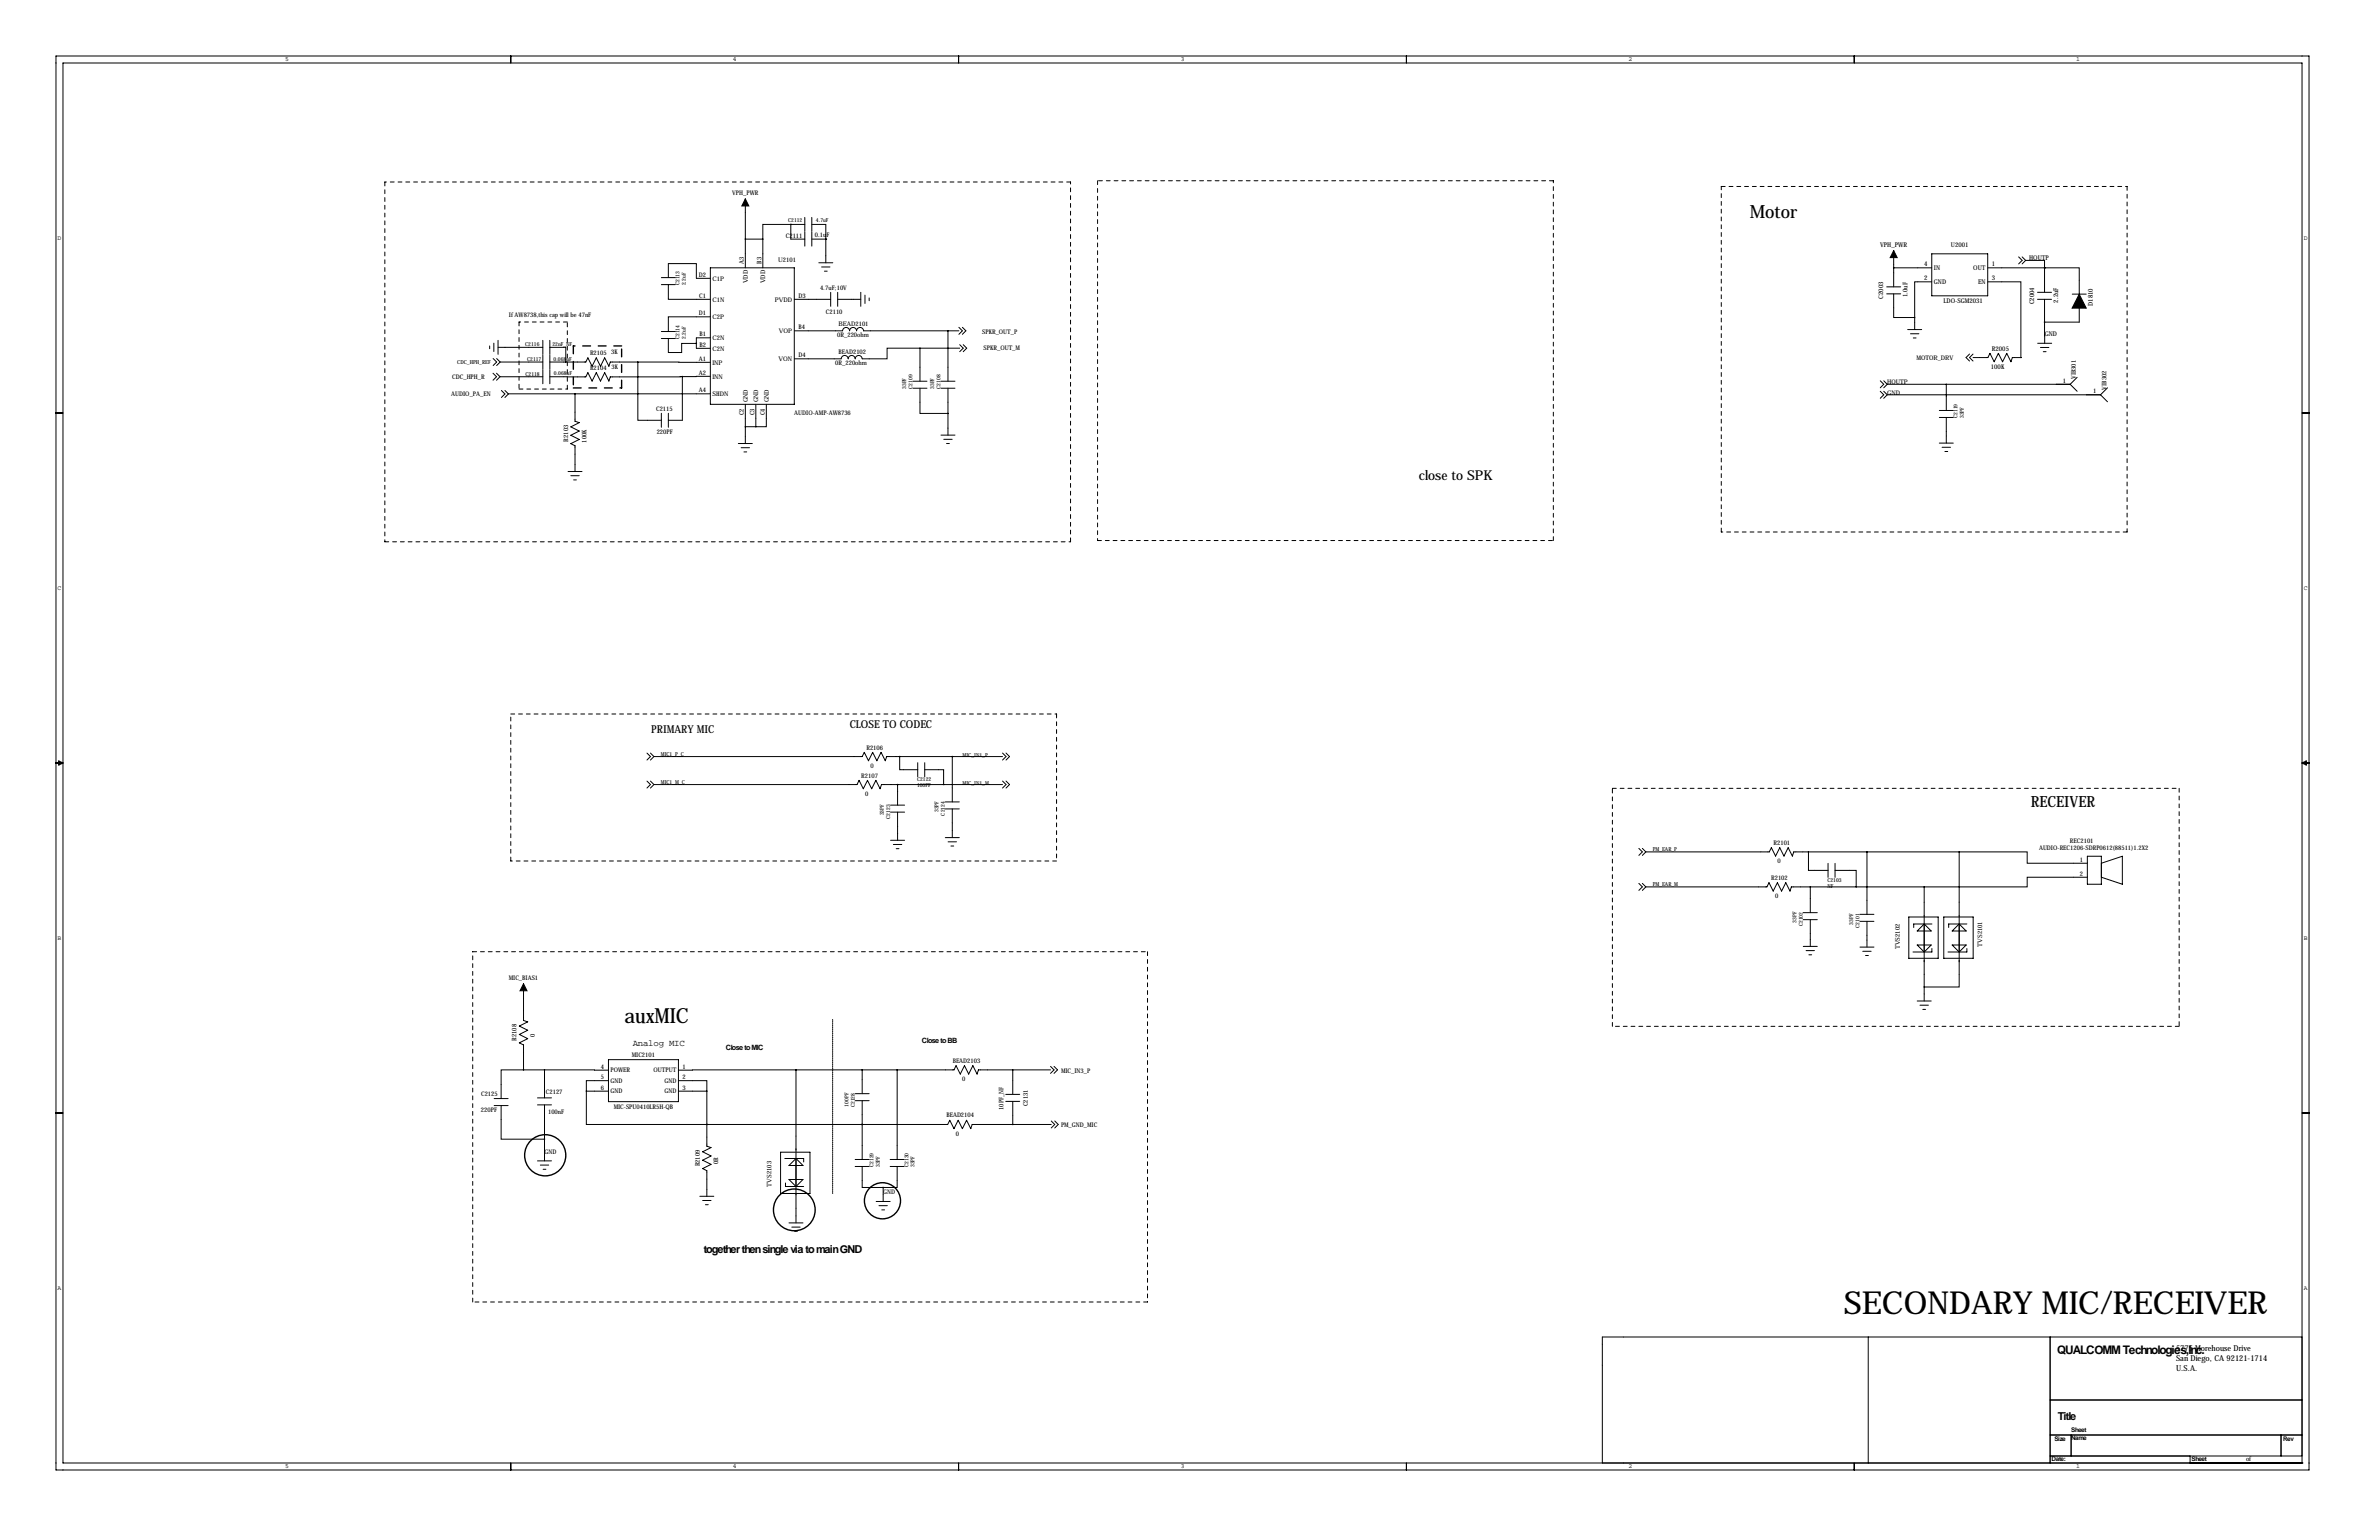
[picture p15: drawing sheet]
<svg xmlns="http://www.w3.org/2000/svg" width="864mm" height="559mm" viewBox="0 0 864 559" stroke-linecap="round" stroke-linejoin="round" font-family="sans-serif">
<defs><g id="words">
<text font-size="11.5" x="669.3" y="476.8">SECONDARY MIC/RECEIVER</text>
<text font-size="7.6" x="226.7" y="371.3">auxMIC</text>
<text font-size="6.6" x="635.2" y="79.2">Motor</text>
<text font-size="5.6" x="737.2" y="292.7">RECEIVER</text>
<text font-size="4.9" x="515.1" y="174.1">close to SPK</text>
<text font-size="4.3" x="746.8" y="491.2">QUALCOMM Technologies,Inc.</text>
<g font-size="4">
<text x="308.5" y="264">CLOSE TO CODEC</text>
<text x="236.4" y="265.9">PRIMARY MIC</text>
<text x="255.5" y="454.6">together then single via to main GND</text>
<text x="747" y="515.1">Title</text>
</g>
<text font-size="3.3" x="229.7" y="379.4">Analog MIC</text>
<g font-size="3">
<text x="789.9" y="490.1">5775 Morehouse Drive</text>
<text x="789.9" y="497.6">U.S.A.</text>
<text x="789.9" y="493.8">San Diego, CA 92121-1714</text>
</g>
<g font-size="2.6">
<text x="263.4" y="381.1">Close to MIC</text>
<text x="334.6" y="378.6">Close to BB</text>
</g>
<g font-size="2.4">
<text x="682.5" y="89.7">VPH_PW</text>
<text x="691" y="89.7">R</text>
<text x="708.2" y="89.6">U2001</text>
<text x="736.6" y="94.2">HOUTP</text>
<text x="698.5" y="101.8">2</text>
<text x="698.5" y="96.7">4</text>
<text x="702" y="98">IN</text>
<text x="716.3" y="98">OUT</text>
<text x="723.1" y="96.7">1</text>
<text x="723.1" y="101.8">3</text>
<text x="692.4" y="107.8" transform="rotate(-90 692.4 107.8)">1.0uF</text>
<text x="702" y="103.1">GND</text>
<text x="718.1" y="103.1">EN</text>
<text x="683.6" y="108.5" transform="rotate(-90 683.6 108.5)">C2003</text>
<text x="705.5" y="110">LDO-SGM2031</text>
<text x="738.4" y="110.5" transform="rotate(-90 738.4 110.5)">C2004</text>
<text x="747.2" y="109.8" transform="rotate(-90 747.2 109.8)">2.2uF</text>
<text x="759.8" y="110.9" transform="rotate(-90 759.8 110.9)">D1810</text>
<text x="742.2" y="122">GND</text>
<text x="723.1" y="127.2">R2005</text>
<text x="722.7" y="133.9">100K</text>
</g>
<g font-size="2.3">
<text x="103.5" y="22.2">5</text>
<text x="266" y="22.2">4</text>
<text x="428.6" y="22.2">3</text>
<text x="591.2" y="22.2">2</text>
<text x="753.7" y="22.2">1</text>
<text x="265.8" y="70.9">VPH_PW</text>
<text x="274" y="70.9">R</text>
<text x="20.9" y="87">D</text>
<text x="285.3" y="86.3">C2111</text>
<text x="295.8" y="86">0.1uF</text>
<text x="836.3" y="87">D</text>
<text x="270.1" y="95.7" transform="rotate(-90 270.1 95.7)">A3</text>
<text x="276.4" y="95.7" transform="rotate(-90 276.4 95.7)">B3</text>
<text x="282.5" y="94.9">U2101</text>
<text x="253.7" y="100.5">D2</text>
<text x="258.6" y="101.9">C1P</text>
<text x="271.5" y="102.8" transform="rotate(-90 271.5 102.8)">VDD</text>
<text x="277.8" y="102.8" transform="rotate(-90 277.8 102.8)">VDD</text>
<text x="297.7" y="105.3">4.7uF;10V</text>
<text x="253.8" y="108.1">C1</text>
<text x="258.6" y="109.5">C1N</text>
<text x="281.3" y="109.5">PVDD</text>
<text x="289.9" y="108.1">D3</text>
<text x="184.7" y="115">If AW</text>
<text x="190.1" y="115">8738,this cap will be 47nF</text>
<text x="253.7" y="114.5">D1</text>
<text x="258.6" y="115.9">C2P</text>
<text x="289.9" y="119.5">B4</text>
<text x="299.8" y="114">C2110</text>
<text x="304.4" y="118.4">BEAD2101</text>
<text x="254" y="122.1">B1</text>
<text x="254" y="125.9">B2</text>
<text x="258.6" y="123.5">C2N</text>
<text x="282.7" y="120.9">VOP</text>
<text x="303.9" y="122.4">0R_220ohm</text>
<text x="356.6" y="121.1">SPKR_OUT_P</text>
<text x="214.2" y="128.8">R2105</text>
<text x="221.9" y="128.5">3K</text>
<text x="253.7" y="131">A1</text>
<text x="258.6" y="127.3">C2N</text>
<text x="282.6" y="131.1">VON</text>
<text x="289.9" y="129.7">D4</text>
<text x="304.4" y="128.4">BEAD2102</text>
<text x="357.1" y="126.9">SPKR_OUT_M</text>
<text x="695.7" y="130.7">MOTOR_DRV</text>
<text x="164.1" y="137.5">CDC_HPH_R</text>
<text x="214.2" y="134.2">R2104</text>
<text x="222" y="134">3K</text>
<text x="253.7" y="136">A2</text>
<text x="258.6" y="132.4">INP</text>
<text x="258.6" y="137.5">INN</text>
<text x="303.2" y="132.6">0R_220ohm</text>
<text x="753.6" y="137.5" transform="rotate(-90 753.6 137.5)">VIB301</text>
<text x="163.8" y="143.9">AUDIO_PA_EN</text>
<text x="253.7" y="142.4">A4</text>
<text x="258.6" y="143.8">SHDN</text>
<text x="685.1" y="139.4">HOUTP</text>
<text x="685.1" y="143.3">GND</text>
<text x="748.8" y="138.9">1</text>
<text x="759.8" y="142.7">1</text>
<text x="764.6" y="141.3" transform="rotate(-90 764.6 141.3)">VIB302</text>
<text x="238.2" y="149.3">C2115</text>
<text x="271.5" y="145.9" transform="rotate(-90 271.5 145.9)">GND</text>
<text x="275.3" y="145.9" transform="rotate(-90 275.3 145.9)">GND</text>
<text x="279.1" y="145.9" transform="rotate(-90 279.1 145.9)">GND</text>
<text x="270.1" y="150.7" transform="rotate(-90 270.1 150.7)">C2</text>
<text x="273.9" y="150.7" transform="rotate(-90 273.9 150.7)">C3</text>
<text x="277.7" y="150.7" transform="rotate(-90 277.7 150.7)">C4</text>
<text x="288.3" y="150.6">AUDIO-AMP-AW</text>
<text x="304.2" y="150.6">8736</text>
<text x="206.2" y="160.2" transform="rotate(-90 206.2 160.2)">R2103</text>
<text x="212.9" y="160.6" transform="rotate(-90 212.9 160.6)">100K</text>
<text x="238.4" y="157.4">220PF</text>
<text x="20.9" y="214">C</text>
<text x="836.3" y="214">C</text>
<text x="314.5" y="272">R2106</text>
<text x="315.9" y="278.7">0</text>
<text x="312.6" y="282.1">R2107</text>
<text x="314.1" y="288.8">0</text>
<text x="751.4" y="305.9">REC2101</text>
<text x="643.8" y="306.6">R2101</text>
<text x="740.2" y="308.5">AUDIO-REC1206-SDRP0612(88511)1.2X2</text>
<text x="645.2" y="313.3">0</text>
<text x="755" y="312.7">1</text>
<text x="755" y="317.8">2</text>
<text x="642.9" y="319.3">R2102</text>
<text x="644.4" y="326">0</text>
<text x="20.9" y="341">B</text>
<text x="836.3" y="341">B</text>
<text x="689.6" y="344.5" transform="rotate(-90 689.6 344.5)">TVS2102</text>
<text x="719.5" y="343.6" transform="rotate(-90 719.5 343.6)">TVS2101</text>
<text x="184.7" y="355.7">MIC_BIAS1</text>
<text x="187.5" y="377.6" transform="rotate(-90 187.5 377.6)">R2108</text>
<text x="194.2" y="376.2" transform="rotate(-90 194.2 376.2)">0</text>
<text x="229.4" y="383.5">MIC2101</text>
<text x="218.2" y="387.8">4</text>
<text x="221.6" y="389.1">POW</text>
<text x="226.3" y="389.1">ER</text>
<text x="237.2" y="389.1">OUTPUT</text>
<text x="247.8" y="387.8">1</text>
<text x="345.9" y="385.7">BEAD2103</text>
<text x="385.2" y="389.2">MIC_IN3_P</text>
<text x="218.2" y="391.6">5</text>
<text x="218.2" y="395.4">6</text>
<text x="221.6" y="392.9">GND</text>
<text x="241.2" y="392.9">GND</text>
<text x="247.8" y="391.6">2</text>
<text x="247.8" y="395.4">3</text>
<text x="349.3" y="392.4">0</text>
<text x="174.6" y="397.7">C2125</text>
<text x="198.2" y="397">C2127</text>
<text x="221.6" y="396.7">GND</text>
<text x="241.2" y="396.7">GND</text>
<text x="373.1" y="401.4" transform="rotate(-90 373.1 401.4)">C2131</text>
<text x="174.6" y="403.5">220PF</text>
<text x="199" y="404.3">100nF</text>
<text x="222.8" y="402.4">MIC-SPU0410LR5H-QB</text>
<text x="343.6" y="405.5">BEAD2104</text>
<text x="364.3" y="402.8" transform="rotate(-90 364.3 402.8)">10PF_NF</text>
<text x="347" y="412.2">0</text>
<text x="385.2" y="408.8">PM_GND_MIC</text>
<text x="197.7" y="418.7">GND</text>
<text x="254.1" y="423.2" transform="rotate(-90 254.1 423.2)">R2109</text>
<text x="260.7" y="422.5" transform="rotate(-90 260.7 422.5)">0R</text>
<text x="280.1" y="430.6" transform="rotate(-90 280.1 430.6)">TVS2103</text>
<text x="320.6" y="433.4">GND</text>
<text x="20.9" y="468">A</text>
<text x="836.3" y="468">A</text>
<text x="751.8" y="519.6">Sheet</text>
<text x="745.7" y="522.7">Size</text>
<text x="751.8" y="522.5">Name</text>
<text x="828.8" y="523">Rev</text>
<text x="103.5" y="532.8">5</text>
<text x="266" y="532.8">4</text>
<text x="428.6" y="532.8">3</text>
<text x="591.2" y="532.8">2</text>
<text x="744.7" y="530.1">Date:</text>
<text x="753.7" y="532.8">1</text>
<text x="795.5" y="530.1">Sheet</text>
<text x="815.3" y="530.1">of</text>
</g>
<g font-size="2">
<text x="286.1" y="80.6">C2112</text>
<text x="296.2" y="80.5">4.7uF</text>
<text x="246.7" y="103.5" transform="rotate(-90 246.7 103.5)">C2113</text>
<text x="249" y="103.5" transform="rotate(-90 249 103.5)">2.2uF</text>
<text x="190.7" y="125.6">C2116</text>
<text x="200.6" y="125.4">22nF_NF</text>
<text x="246.7" y="123.1" transform="rotate(-90 246.7 123.1)">C2114</text>
<text x="249" y="123.1" transform="rotate(-90 249 123.1)">2.2uF</text>
<text x="191.4" y="131.1">C2117</text>
<text x="201" y="130.9">0.068uF</text>
<text x="166" y="132.2">CDC_HPH_REF</text>
<text x="190.8" y="136.3">C2118</text>
<text x="201.1" y="136.1">0.068uF</text>
<text x="329" y="141.1" transform="rotate(-90 329 141.1)">33PF</text>
<text x="331.3" y="141.1" transform="rotate(-90 331.3 141.1)">C2109</text>
<text x="339.1" y="141.1" transform="rotate(-90 339.1 141.1)">33PF</text>
<text x="341.4" y="141.1" transform="rotate(-90 341.4 141.1)">C2108</text>
<text x="710.6" y="151.7" transform="rotate(-90 710.6 151.7)">C2119</text>
<text x="712.9" y="151.7" transform="rotate(-90 712.9 151.7)">33PF</text>
<text x="239.9" y="274.3">MIC1_P_C</text>
<text x="349.5" y="274.5">MIC_IN1_P</text>
<text x="239.9" y="284.4">MIC1_M_C</text>
<text x="332.9" y="283.4">C2122</text>
<text x="332.9" y="285.6">100PF</text>
<text x="349.5" y="284.7">MIC_IN1_M</text>
<text x="320.9" y="295.8" transform="rotate(-90 320.9 295.8)">33PF</text>
<text x="323.1" y="297.1" transform="rotate(-90 323.1 297.1)">C2123</text>
<text x="340.7" y="294.7" transform="rotate(-90 340.7 294.7)">33PF</text>
<text x="343" y="295.9" transform="rotate(-90 343 295.9)">C2124</text>
<text x="600" y="308.9">PM_EAR_P</text>
<text x="600" y="321.6">PM_EAR_M</text>
<text x="663.3" y="319.9">C2103</text>
<text x="663.3" y="322.2">NF</text>
<text x="652.2" y="334.9" transform="rotate(-90 652.2 334.9)">33PF</text>
<text x="672.8" y="335.5" transform="rotate(-90 672.8 335.5)">33PF</text>
<text x="654.5" y="336.1" transform="rotate(-90 654.5 336.1)">C2102</text>
<text x="675" y="336.7" transform="rotate(-90 675 336.7)">C2101</text>
<text x="308" y="401.6" transform="rotate(-90 308 401.6)">100PF</text>
<text x="310.3" y="401.8" transform="rotate(-90 310.3 401.8)">C2128</text>
<text x="317" y="423.5" transform="rotate(-90 317 423.5)">C2129</text>
<text x="319.3" y="423.5" transform="rotate(-90 319.3 423.5)">33PF</text>
<text x="329.7" y="423.5" transform="rotate(-90 329.7 423.5)">C2130</text>
<text x="332" y="423.5" transform="rotate(-90 332 423.5)">33PF</text>
</g>
</g></defs>
<g fill="none" stroke="#000" stroke-width=".36">
<path d="M20.3 20.3h817.9v513.1h-817.9zM22.9 22.9h812.8v508h-812.8zM185.4 20.3v2.6M348 20.3v2.6M510.5 20.3v2.6M673.1 20.3v2.6M270.6 72.2v25M292.2 78.9v5.1M294.7 78.9v5.1M257.9 97.2h30.4v49.5h-30.4zM270.6 86.8h6.3M276.9 86.8v10.4"/>
<path d="M287.1 81.4h-10.2v5.4M287.1 81.4h.1M287.1 81.4h5.1M287.1 81.4v5.4h5.1M292.2 84.2v5.1M294.7 84.2v5.1M294.7 81.4h5.1v14M294.7 86.8h5.1M297.2 95.4h5.1M298.2 96.9h3.1M299.3 98.4h1M299.8 86.8h.1"/>
<path d="M687.4 97.2h13.8M687.4 90.9v13.2M701.2 92.1h20.4v15.2h-20.4zM721.6 97.2h20.6M732.8 93.2l1.3 1.3-1.3 1.3M734.1 93.2l1.2 1.3M735.3 94.5h6.9v2.7M735.3 94.5l-1.2 1.3M742.2 97.2h12.6v9.5M742.2 97.2h.1M742.2 97.2v8.9M240.1 103.3h5.1"/>
<path d="M240.1 100.7h5.1M242.6 103.3v5.3h15.3M242.6 100.7v-5h10.2v5.3h5.1M257.9 115h-15.3v5.3M288.3 108.6h13.2M301.5 106.1v5.1M304.1 108.6h8.4M304.1 106.1v5.1M312.5 106.1v5.1M314 107.1v3M315.5 108.1v1M348.1 118.8l1.3 1.2-1.3 1.3"/>
<path d="M349.4 118.8l1.2 1.2-1.2 1.3M684.9 106.6h5.1M684.9 104.1h5.1M687.4 106.6v8.6h7.6M692.5 119.6h5.1M695 115.2v4.4M701.2 102.3h-6.2v12.9M721.6 102.3h12v27.4h.2h-3.3l-.5 1.6-1.5-3.1-1.6 3.1-1.5-3.1-1.5 3.1-1.5-3.1-.8 1.5h-5.4M739.6 108.6h5.1M739.6 106.1h5.1M742.2 116.9v7.7M742.2 108.6v8.3"/>
<path d="M752.2 106.7h5.1M754.8 111.8v5.1h-12.6M177.7 125.5v1M179 135.4l1.2 1.3-1.2 1.3M179 130.1l1.3 1.3-1.3 1.2M179.3 124.5v3.1M180.2 135.4l1.3 1.3M180.3 130.1l1.3 1.3M180.8 126h16.3M180.8 123.5v5.1M181.5 136.7h15.6M181.5 136.7l-1.3 1.3"/>
<path d="M181.6 131.4h15.5M181.6 131.4l-1.3 1.2M197.1 123.5v5.1M197.1 128.8v5.1M197.1 134.2v5M199.6 126h5.8v5.4M199.6 131.4h13l.8-1.6 1.5 3.1 1.6-3.1 1.5 3.1 1.5-3.1 1.5 3.1 .5-1.5h10M199.6 123.5v5.1M199.6 128.8v5.1M199.6 134.2v5M231.5 131.4v21.1h8.6M231.5 131.4l26.4 .1"/>
<path d="M240.1 122.8h5.1M240.1 120.3h5.1M242.6 122.8v5.1h4.8v-3.3h5.4M247.7 136.7l-26.2 .1-.5 1.5-1.5-3.1-1.5 3.1-1.5-3.1-1.6 3.1-1.5-3.1-.8 1.6-13-.1M247.7 136.7v15.8h-5.1M257.9 136.6l-10.2 .1M257.9 122.6h-5.1v3.8h5.1M288.3 120h17.6a1.27 1.27 0 0 1 1.2-1.2 1.27 1.27 0 0 1 1.3 1.2 1.27 1.27 0 0 1 1.3-1.2 1.27 1.27 0 0 1 1.2 1.2 1.27 1.27 0 0 1 1.3-1.2 1.27 1.27 0 0 1 1.3 1.2h34.6M331.4 138.3h5.1M334 126.3h-12v3.9h-9a1.27 1.27 0 0 0-1.3-1.2 1.27 1.27 0 0 0-1.3 1.2 1.27 1.27 0 0 0-1.2-1.2 1.27 1.27 0 0 0-1.3 1.2 1.27 1.27 0 0 0-1.3-1.2 1.27 1.27 0 0 0-1.2 1.2h-17.1M334 126.3v12M334 126.3h14.4"/>
<path d="M341.6 138.3h5.1M344.1 120v18.3M348.4 125.1l1.3 1.2-1.3 1.3M349.7 125.1l1.2 1.2-1.2 1.3M682.5 138.2l1.3 1.2-1.3 1.3M683.8 138.2l1.3 1.2M685.1 139.4h66.4M685.1 139.4l-1.3 1.3M693.5 121.1h3.1M694.5 122.6h1.1M706.5 139.4v9.5M715 128.5l-1.3 1.2 1.3 1.3"/>
<path d="M716.2 128.5l-1.2 1.2 1.2 1.3M739.7 124.6h5.1M740.7 126.1h3.1M741.7 127.6h1M751.5 139.4l2.5 2.6M754 136.9l-2.5 2.5M20.3 149.9h2.6M182 141.7l1.3 1.3-1.3 1.2M183.3 141.7l1.3 1.3M184.6 143l-1.3 1.2M208.7 142.9l-24.1 .1M208.7 142.9h49.2"/>
<path d="M208.7 142.9v10l1.6 .5-3.1 1.5 3.1 1.5-3.1 1.5 3.1 1.6-3.1 1.5 1.5 .7v9.4M240.1 150v5M242.6 150v5M270.6 146.7v14.2M270.6 154.8h3.8M274.4 146.7v8.1M278.2 146.7v8.1h-3.8M331.4 140.9h5.1M334 140.9v9.1h10.1M341.6 140.9h5.1M341.6 157.9h5.1M342.6 159.4h3"/>
<path d="M344.1 140.9v17M682.5 142l1.3 1.3-1.3 1.2M683.8 142l1.3 1.3M685.1 143.3h77.4M685.1 143.3l-1.3 1.2M704 151.5h5.1M704 148.9h5.1M706.5 151.5v9.3M762.5 143.3l2.5 2.5M765 140.7l-2.5 2.6M835.7 149.9h2.5M206.2 171.1h5.1"/>
<path d="M207.2 172.6h3.1M208.2 174.1h1M268 160.9h5.1M269 162.5h3.1M270.1 164h1M343.6 160.9h1M704 160.8h5.1M705 162.3h3.1M706 163.8h1M20.3 276.9h2.6M21.3 276.1l1.6 .8-1.6 .7zM234.8 273.3l1.3 1.2-1.3 1.3"/>
<path d="M236.1 273.3l1.3 1.2M237.4 274.5h75.6l.7-1.5 1.6 3 1.5-3 1.5 3 1.5-3 1.6 3 .5-1.5h42M237.4 274.5l-1.3 1.3M326.6 274.5v4.8h6.5M333.1 276.8v5M335.7 279.3h6.8v5.4M335.7 276.8v5M345.7 274.5v16.5M363.9 273.3l1.3 1.2-1.3 1.3M365.2 273.3l1.3 1.2-1.3 1.3M835.7 276.9h2.5M835.7 276.9l1.5-.8v1.5z"/>
<path d="M234.8 283.4l1.3 1.3-1.3 1.3M236.1 283.4l1.3 1.3M237.4 284.7h73.7l.8-1.5 1.5 3 1.5-3 1.5 3 1.6-3 1.5 3 .5-1.5h43.9M237.4 284.7l-1.3 1.3M323.3 292.2h5.1M323.3 294.7h5.1M325.8 284.7v7.5M325.8 294.7v10.2M343.2 291h5M343.2 293.5h5M345.7 293.5v10.4M363.9 283.4l1.3 1.3-1.3 1.3"/>
<path d="M365.2 283.4l1.3 1.3-1.3 1.3M323.3 304.9h5.1M324.3 306.4h3.1M325.3 307.9h1M343.2 303.9h5M344.2 305.5h3M345.2 307h1M594.9 307.8l1.3 1.3-1.3 1.3M596.2 307.8l1.3 1.3M597.5 309.1h44.8l.7-1.5 1.6 3 1.5-3 1.5 3 1.5-3 1.5 3 .6-1.5h60M597.5 309.1l-1.3 1.3M656.5 309.1v6.7h7.1"/>
<path d="M663.6 313.3v5.1M666.1 315.8h7.7v6M666.1 313.3v5.1M677.7 309.1v22.7M711.2 309.1h24.7v4.1h21.8M711.2 309.1v49h-12.7M757.7 318.3h-21.8v3.5h-37.4M757.7 310.7h5.1v10.2h-5.1zM762.8 313.2l7.6-2.5v10.2l-7.6-2.6M594.9 320.5l1.3 1.3-1.3 1.3M596.2 320.5l1.3 1.3M597.5 321.8h43.9l.8-1.5 1.5 3 1.5-3 1.5 3 1.6-3 1.5 3 .5-1.5h48.2"/>
<path d="M597.5 321.8l-1.3 1.3M654.6 331.2h5.1M654.6 333.7h5.1M657.1 321.8v9.4M657.1 333.7v9.7M675.2 331.8h5.1M675.2 334.3h5.1M677.7 334.3v9.4M692.9 332.7h10.7v15h-10.7zM698.5 321.8v41.4M698.5 335.3l2.5 2.5h-5zM701.3 335.3h-6.6v1.2"/>
<path d="M705.6 332.7h10.7v15h-10.7zM711.2 335.3l2.5 2.5h-5zM714 335.3h-6.6v1.2M190 357v13.3l1.6 .5-3.1 1.5 3.1 1.5-3.1 1.6 3.1 1.5-3.1 1.5 1.5 .8v9M654.6 343.4h5.1M655.6 344.9h3.1M656.6 346.5h1.1M675.2 343.7h5.1M676.2 345.2h3M677.2 346.7h1M696 342.9h5l-2.5 2.5zM701.3 344.2v1.2h-6.9"/>
<path d="M708.7 342.9h5l-2.5 2.5zM714 344.2v1.2h-6.9M696 363.2h5M697 364.7h3M698 366.3h1M179.4 398.6h5.1M190 388.2h-8.1v10.4M190 388.2h7.7M195.1 398.4h5.1M197.7 388.2l23.2 .1M197.7 388.2v10.2M212.9 395.9v12.1h43.7"/>
<path d="M212.9 395.9h8M220.9 392.1h-8v3.8M220.9 384.5h25.4v15.2h-25.4zM246.3 392.1h10.3v3.8M246.3 395.9h10.3M256.6 395.9v20l1.5 .5-3 1.5 3 1.6-3 1.5 3 1.5-3 1.5 1.5 .8v9.3M289 388.2l-42.7 .1M289 388.2h57.3l.8-1.5 1.5 3 1.5-3 1.5 3 1.6-3 1.5 3 .5-1.5h26.2M289 388.2v55.5M310.4 396.8h5.1M310.4 399.4h5.1M313 388.2v8.6"/>
<path d="M313 399.4v21.3M325.7 388.2v32.5M365.1 397.1h5.1M365.1 399.6h5.1M367.6 388.2v8.9M367.6 399.6v8.4M381.4 386.9l1.2 1.3-1.2 1.3M382.6 386.9l1.3 1.3-1.3 1.3M20.3 403.9h2.6M179.4 401.2h5.1M181.9 401.2v12.2h15.8M195.1 400.9h5.1"/>
<path d="M197.7 400.9v20.3M256.6 408h.1M256.6 408h87.4l.8-1.5 1.5 3 1.5-3 1.6 3 1.5-3 1.5 3 .5-1.5h28.7M283.4 418.1h10.6v15h-10.6zM313 408h.1M381.6 406.8l1.3 1.2-1.3 1.3M382.9 406.8l1.2 1.2-1.2 1.3M835.7 403.9h2.5M195.1 421.2h5.1M196.1 422.8h3.1M197.2 424.3h1M254.1 434.1h5"/>
<path d="M255.1 435.6h3M256.1 437.1h1M284.9 420.4h6.8v1.2M285.1 429.3v1.2h6.6M286.4 428h5.1l-2.5 2.5zM286.4 422.9l2.6-2.5 2.5 2.5zM310.4 423.3h5.1M310.4 420.7h5.1M313 423.3v7.6h7.6M318.1 436h5M319.1 437.5h3M320.1 439h1"/>
<path d="M320.6 430.9v5.1M323.1 423.3h5.1M323.1 420.7h5.1M325.7 423.3v7.6h-5.1M286.4 443.7h5.1M287.4 445.3h3.1M288.4 446.8h1.1M678.2 485.1v45.8M744.2 485.1v45.8M835.7 485.1h-254v45.8M744.2 508h91.5M185.4 530.9v2.5"/>
<path d="M348 530.9v2.5M510.5 530.9v2.5M673.1 530.9v2.5M744.2 520.7h91.5M744.2 528.3h91.5M751.8 520.7v7.6M795 530.9h.1M795 528.3v2.6M828 520.7v7.6M835.7 530.9h.1"/>
</g>
<g fill="none" stroke="#000" stroke-width=".36" stroke-dasharray="1.4 1.4">
<path d="M139.7 66v130.6M388.6 66h-248.9M398.4 65.6v130.5M563.9 65.6h-165.5M624.8 67.7h147.4M772.2 67.7v125.3M188.4 116.8v24.4M205.9 116.8h-17.5M188.4 141.2h17.5M205.9 141.2v-24.4M139.7 196.6h248.9M388.6 196.6v-130.6"/>
<path d="M398.4 196.1h165.5M563.9 196.1v-130.5M624.8 193v-125.3M772.2 193h-147.4M185.4 259.1h198.1M383.5 259.1v53.3M585.3 286.1h205.8M791.1 286.1v86.3M185.4 312.4v-53.3M383.5 312.4h-198.1M171.6 345.3h245M416.6 345.3v127.1"/>
<path d="M585.3 372.4v-86.3M791.1 372.4h-205.8M171.6 472.4v-127.1M416.6 472.4h-245"/>
</g>
<path d="M302.3 369.9v63.5" fill="none" stroke="#000" stroke-width=".36" stroke-dasharray=".4 .4"/>
<g fill="none" stroke="#000" stroke-width=".51">
<circle cx="197.9" cy="419.2" r="7.5"/>
<circle cx="288.3" cy="439" r="7.6"/>
<circle cx="320.3" cy="435.7" r="6.6"/>
</g>
<path d="M208.1 125.5v15.3M225.7 125.5h-17.6M208.1 140.8h17.6M225.7 140.8v-15.3" fill="none" stroke="#000" stroke-width=".51" stroke-dasharray="2.8 2.8"/>
<path d="M270.6 72.2l1.2 2.5h-2.5zM687.4 90.9l1.3 2.6h-2.5zM754.8 106.7l2.5 5.1h-5.1zM190 357l1.3 2.5h-2.5z" fill="#000" stroke="#000" stroke-width=".36"/>
<path d="M657.1 321.8a.05 .05 0 0 0 .1 0 .05 .05 0 0 0-.1 0zM342.5 284.7a.05 .05 0 0 0 .1 0 .05 .05 0 0 0-.1 0zM367.6 388.2a.05 .05 0 0 0 .1 0 .05 .05 0 0 0-.1 0zM367.6 408a.05 .05 0 0 0 .1 0 .05 .05 0 0 0-.1 0zM197.6 413.4a.05 .05 0 0 0 .1 0 .05 .05 0 0 0-.1 0zM197.6 388.2a.05 .05 0 0 0 .1 0 .05 .05 0 0 0-.1 0zM190 388.2a.05 .05 0 0 0 .1 0 .05 .05 0 0 0-.1 0zM333.9 126.3a.05 .05 0 0 0 .1 0 .05 .05 0 0 0-.1 0zM270.5 154.8a.05 .05 0 0 0 .1 0 .05 .05 0 0 0-.1 0zM231.5 131.4a.05 .05 0 0 0 .1 0 .05 .05 0 0 0-.1 0zM270.5 86.8a.05 .05 0 0 0 .1 0 .05 .05 0 0 0-.1 0zM208.7 142.9a.05 .05 0 0 0 .1 0 .05 .05 0 0 0-.1 0zM212.8 395.9a.05 .05 0 0 0 .1 0 .05 .05 0 0 0-.1 0zM288.9 388.2a.05 .05 0 0 0 .1 0 .05 .05 0 0 0-.1 0zM695 115.2a.05 .05 0 0 0 .1 0 .05 .05 0 0 0-.1 0z" fill="#000" stroke="#000" stroke-width=".51"/>
<use href="#words"/>
</svg>
